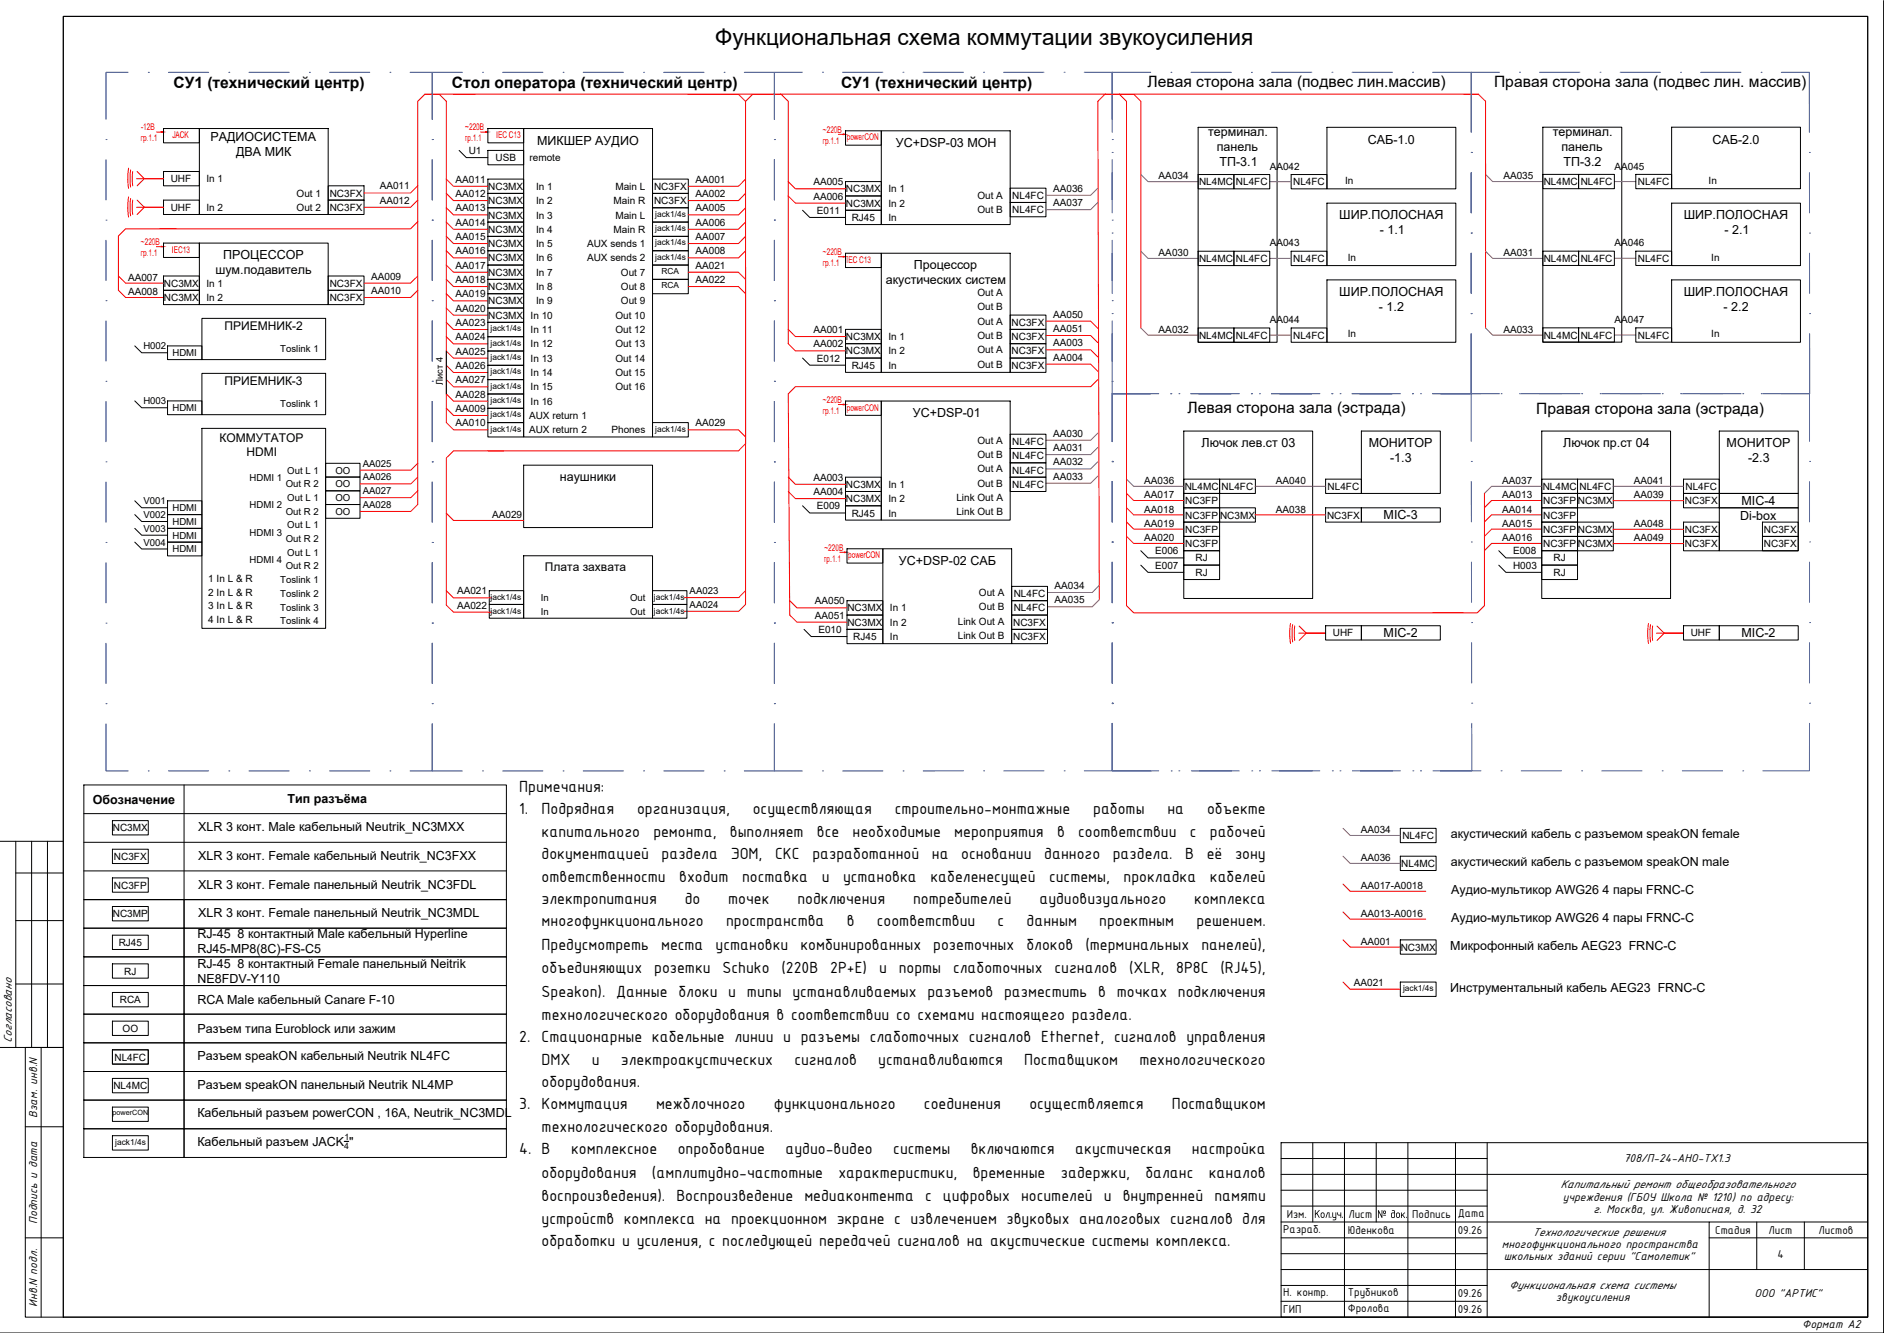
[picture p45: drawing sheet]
<svg xmlns="http://www.w3.org/2000/svg" width="594mm" height="420mm" viewBox="0 0 594 420" stroke-linecap="round" stroke-linejoin="round" font-family="sans-serif">
<defs><g id="words">
<text font-size="7.1" x="225.5" y="14.2">Функциональная схема коммутации звукоусиления</text>
<g font-size="5.5">
<text x="163.7" y="249.6">Примечания:</text>
<text x="163.7" y="256.7">1.</text>
<text x="170.8" y="256.7">Подрядная</text>
<text x="200.9" y="256.7">организация,</text>
<text x="237.4" y="256.7">осуществляющая</text>
<text x="282.2" y="256.7">строительно-монтажные</text>
<text x="344.7" y="256.7">работы</text>
<text x="368.1" y="256.7">на</text>
<text x="380.6" y="256.7">объекте</text>
<text x="170.8" y="263.7">капитального</text>
<text x="206" y="263.7">ремонта,</text>
<text x="230.1" y="263.7">выполняет</text>
<text x="257.6" y="263.7">все</text>
<text x="268.9" y="263.7">необходимые</text>
<text x="300.9" y="263.7">мероприятия</text>
<text x="333.3" y="263.7">в</text>
<text x="340" y="263.7">соответствии</text>
<text x="375.2" y="263.7">с</text>
<text x="381.5" y="263.7">рабочей</text>
<text x="170.8" y="270.8">документацией</text>
<text x="208.6" y="270.8">раздела</text>
<text x="230.4" y="270.8">ЭОМ,</text>
<text x="244.4" y="270.8">СКС</text>
<text x="256.2" y="270.8">разработанной</text>
<text x="293.8" y="270.8">на</text>
<text x="303.1" y="270.8">основании</text>
<text x="329.3" y="270.8">данного</text>
<text x="350.9" y="270.8">раздела.</text>
<text x="373.7" y="270.8">В</text>
<text x="380.5" y="270.8">её</text>
<text x="389.4" y="270.8">зону</text>
<text x="170.8" y="277.9">ответственности</text>
<text x="214.2" y="277.9">входит</text>
<text x="234" y="277.9">поставка</text>
<text x="259.1" y="277.9">и</text>
<text x="265.8" y="277.9">установка</text>
<text x="293.4" y="277.9">кабеленесущей</text>
<text x="330.8" y="277.9">системы,</text>
<text x="354.3" y="277.9">прокладка</text>
<text x="381.5" y="277.9">кабелей</text>
<text x="170.8" y="284.9">электропитания</text>
<text x="215.9" y="284.9">до</text>
<text x="229.6" y="284.9">точек</text>
<text x="251.5" y="284.9">подключения</text>
<text x="287.9" y="284.9">потребителей</text>
<text x="327.7" y="284.9">аудиовизуального</text>
<text x="376.6" y="284.9">комплекса</text>
<text x="170.8" y="292">многофункционального</text>
<text x="229" y="292">пространства</text>
<text x="267" y="292">в</text>
<text x="276.5" y="292">соответствии</text>
<text x="314.6" y="292">с</text>
<text x="323.7" y="292">данным</text>
<text x="346.6" y="292">проектным</text>
<text x="377.3" y="292">решением.</text>
<text x="170.8" y="299.4">Предусмотреть места установки комбинированных розеточных блоков (терминальных панелей),</text>
<text x="170.8" y="306.8">объединяющих розетки Schuko (220В 2P+E) и порты слаботочных сигналов (XLR, 8P8C (RJ45),</text>
<text x="170.8" y="314.3">Speakon). Данные блоки и типы устанавливаемых разъемов разместить в точках подключения</text>
<text x="170.8" y="321.4">технологического оборудования в соответствии со схемами настоящего раздела.</text>
<text x="163.7" y="328.5">2. Стационарные кабельные линии и разъемы слаботочных сигналов Ethernet, сигналов управления</text>
<text x="170.8" y="335.6">DMX</text>
<text x="186.6" y="335.6">и</text>
<text x="195.8" y="335.6">электроакустических</text>
<text x="250.5" y="335.6">сигналов</text>
<text x="276.9" y="335.6">устанавливаются</text>
<text x="323" y="335.6">Поставщиком</text>
<text x="359.3" y="335.6">технологического</text>
<text x="170.8" y="342.6">оборудования.</text>
<text x="163.7" y="349.7">3. Коммутация</text>
<text x="206.9" y="349.7">межблочного</text>
<text x="244" y="349.7">функционального</text>
<text x="291.4" y="349.7">соединения</text>
<text x="324.6" y="349.7">осуществляется</text>
<text x="369.5" y="349.7">Поставщиком</text>
<text x="170.8" y="356.7">технологического оборудования.</text>
<text x="163.7" y="363.8">4. В</text>
<text x="180.1" y="363.8">комплексное</text>
<text x="213.7" y="363.8">опробование</text>
<text x="247.7" y="363.8">аудио-видео</text>
<text x="281.7" y="363.8">системы</text>
<text x="306.1" y="363.8">включаются</text>
<text x="339.1" y="363.8">акустическая</text>
<text x="375.9" y="363.8">настройка</text>
<text x="170.8" y="371.2">оборудования</text>
<text x="205.6" y="371.2">(амплитудно-частотные</text>
<text x="264.4" y="371.2">характеристики,</text>
<text x="306.7" y="371.2">временные</text>
<text x="334.5" y="371.2">задержки,</text>
<text x="361.2" y="371.2">баланс</text>
<text x="381.2" y="371.2">каналов</text>
<text x="170.8" y="378.7">воспроизведения). Воспроизведение медиаконтента с цифровых носителей и внутренней памяти</text>
<text x="170.8" y="385.8">устройств комплекса на проекционном экране с извлечением звуковых аналоговых сигналов для</text>
<text x="170.8" y="392.8">обработки и усиления, с последующей передачей сигналов на акустические системы комплекса.</text>
</g>
<g font-size="4.9">
<text x="54.7" y="27.7">СУ1 (технический центр)</text>
<text x="142.5" y="27.7">Стол оператора (технический центр)</text>
<text x="265.2" y="27.7">СУ1 (технический центр)</text>
<text x="361.8" y="27.3">Левая сторона зала (подвес лин.массив)</text>
<text x="471.1" y="27.3">Правая сторона зала (подвес лин. массив)</text>
<text x="374.5" y="130.1">Левая сторона зала (эстрада)</text>
<text x="484.4" y="130.5">Правая сторона зала (эстрада)</text>
</g>
<g font-size="3.9">
<text x="66.4" y="44.5">РАДИОСИСТЕМА</text>
<text x="169.3" y="45.6">МИКШЕР АУДИО</text>
<text x="282.5" y="46.4">УС+DSP-03 МОН</text>
<text x="381" y="43">терминал.</text>
<text x="383.7" y="47.7">панель</text>
<text x="431.3" y="45.3">САБ-1.0</text>
<text x="489.6" y="42.9">терминал.</text>
<text x="492.3" y="47.6">панель</text>
<text x="540" y="45.2">САБ-2.0</text>
<text x="74.5" y="49.2">ДВА МИК</text>
<text x="384.6" y="52.4">ТП-3.1</text>
<text x="493" y="52.3">ТП-3.2</text>
<text x="422.3" y="69.2">ШИР.ПОЛОСНАЯ</text>
<text x="531" y="69.2">ШИР.ПОЛОСНАЯ</text>
<text x="435.1" y="73.9">- 1.1</text>
<text x="543.8" y="73.9">- 2.1</text>
<text x="70.4" y="81.8">ПРОЦЕССОР</text>
<text x="67.9" y="86.5">шум.подавитель</text>
<text x="279.3" y="89.6">акустических систем</text>
<text x="288.1" y="84.9">Процессор</text>
<text x="422.3" y="93.3">ШИР.ПОЛОСНАЯ</text>
<text x="531" y="93.3">ШИР.ПОЛОСНАЯ</text>
<text x="434.8" y="98.1">- 1.2</text>
<text x="543.5" y="98.1">- 2.2</text>
<text x="287.8" y="131.5">УС+DSP-01</text>
<text x="378.9" y="141">Лючок лев.ст 03</text>
<text x="431.6" y="140.8">МОНИТОР</text>
<text x="492.9" y="141">Лючок пр.ст 04</text>
<text x="544.4" y="140.8">МОНИТОР</text>
<text x="438.3" y="145.5">-1.3</text>
<text x="551.2" y="145.5">-2.3</text>
<text x="176.5" y="151.7">наушники</text>
<text x="549.2" y="159.1">MIC-4</text>
<text x="436.3" y="163.6">MIC-3</text>
<text x="548.7" y="164">Di-box</text>
<text x="283.4" y="178.1">УС+DSP-02 САБ</text>
<text x="436.3" y="200.8">MIC-2</text>
<text x="549.2" y="200.8">MIC-2</text>
<text x="29.3" y="253.4">Обозначение</text>
<text x="90.7" y="253">Тип разъёма</text>
<text x="62.5" y="262">XLR 3 конт. Male кабельный Neutrik_NC3MXX</text>
<text x="457.5" y="264.3">акустический кабель с разъемом speakON female</text>
<text x="62.5" y="271.1">XLR 3 конт. Female кабельный Neutrik_NC3FXX</text>
<text x="457.5" y="273.1">акустический кабель с разъемом speakON male</text>
<text x="62.5" y="280.1">XLR 3 конт. Female панельный Neutrik_NC3FDL</text>
<text x="457.6" y="281.9">Аудио-мультикор AWG26 4 пары FRNC-C</text>
<text x="62.5" y="289.1">XLR 3 конт. Female панельный Neutrik_NC3MDL</text>
<text x="457.6" y="290.6">Аудио-мультикор AWG26 4 пары FRNC-C</text>
<text x="62.2" y="295.7">RJ-45 8 контактный Male кабельный Hyperline</text>
<text x="457.3" y="299.5">Микрофонный кабель AEG23 FRNC-C</text>
<text x="62.2" y="300.5">RJ45-MP8(8C)-FS-C5</text>
<text x="62.2" y="305.2">RJ-45 8 контактный Female панельный Neitrik</text>
<text x="62.3" y="309.9">NE8FDV-Y110</text>
<text x="62.2" y="316.6">RCA Male кабельный Canare F-10</text>
<text x="457.3" y="312.7">Инструментальный кабель AEG23 FRNC-C</text>
<text x="3.7" y="328.6" transform="rotate(-90 3.7 328.6)">Согласовано</text>
<text x="62.3" y="325.6">Разъем типа Euroblock или зажим</text>
<text x="62.3" y="334.3">Разъем speakON кабельный Neutrik NL4FC</text>
<text x="62.3" y="343.3">Разъем speakON панельный Neutrik NL4MP</text>
<text x="11.7" y="352.4" transform="rotate(-90 11.7 352.4)">Взам. инв.N</text>
<text x="62.2" y="352.2">Кабельный разъем powerCON , 16A, Neutrik_NC3MDL</text>
<text x="62.2" y="361.2">Кабельный разъем JACK &quot;</text>
<text x="512.1" y="366.4">708/П-24-АНО-ТХ1.3</text>
<text x="492" y="374.6">Капитальный ремонт общеобразовательного</text>
<text x="405.8" y="383.9">Изм.</text>
<text x="414.4" y="383.9">Кол.уч.</text>
<text x="425.2" y="383.9">Лист</text>
<text x="434.3" y="383.9">№ док.</text>
<text x="445.3" y="383.9">Подпись</text>
<text x="459.7" y="383.7">Дата</text>
<text x="492.8" y="378.6">учреждения (ГБОУ Школа № 1210) по адресу:</text>
<text x="502.5" y="382.3">г. Москва, ул. Живописная, д. 32</text>
<text x="11.7" y="385.7" transform="rotate(-90 11.7 385.7)">Подпись и дата</text>
<text x="404.7" y="388.5">Разраб.</text>
<text x="425" y="388.9">Юденкова</text>
<text x="459.7" y="388.9">09.26</text>
<text x="483.1" y="389.6">Технологические решения</text>
<text x="540.8" y="388.9">Стадия</text>
<text x="557.7" y="388.9">Лист</text>
<text x="573.4" y="388.9">Листов</text>
<text x="473.6" y="393.3">многофункционального пространства</text>
<text x="474.2" y="397.1">школьных зданий серии &quot;Самолетик&quot;</text>
<text x="560.5" y="396.4">4</text>
<text x="475.8" y="406.2">Функциональная схема системы</text>
<text x="11.7" y="411.9" transform="rotate(-90 11.7 411.9)">Инв.N подл.</text>
<text x="404.7" y="413.9">ГИП</text>
<text x="404.7" y="408.5">Н. контр.</text>
<text x="425" y="408.5">Трубников</text>
<text x="425" y="413.5">Фролова</text>
<text x="459.7" y="408.9">09.26</text>
<text x="459.7" y="413.9">09.26</text>
<text x="490.6" y="410">звукоусиления</text>
<text x="553.3" y="408.8">ООО &quot;АРТИС&quot;</text>
<text x="568.3" y="418.5">Формат А2</text>
</g>
<g font-size="3.8">
<text x="70.8" y="104">ПРИЕМНИК-2</text>
<text x="70.8" y="121.3">ПРИЕМНИК-3</text>
<text x="69.2" y="139.3">КОММУТАТОР</text>
<text x="77.7" y="143.8">HDMI</text>
<text x="171.9" y="180">Плата захвата</text>
</g>
<g font-size="3.2">
<text x="147.8" y="48.6">U1</text>
<text x="156.2" y="50.8">USB</text>
<text x="167" y="50.8">remote</text>
<text x="400.4" y="53.4">AA042</text>
<text x="509.1" y="53.4">AA045</text>
<text x="53.8" y="57.4">UHF</text>
<text x="65.1" y="57.4">In 1</text>
<text x="119.7" y="59.7">AA011</text>
<text x="143.7" y="57.6">AA011</text>
<text x="154" y="59.8">NC3MX</text>
<text x="169.1" y="59.8">In 1</text>
<text x="194" y="59.8">Main L</text>
<text x="206.2" y="59.8">NC3FX</text>
<text x="219.3" y="57.6">AA001</text>
<text x="256.5" y="58.4">AA005</text>
<text x="365.4" y="56.6">AA034</text>
<text x="378.1" y="58.4">NL4MC</text>
<text x="389.7" y="58.4">NL4FC</text>
<text x="407.8" y="58.4">NL4FC</text>
<text x="424.1" y="58">In</text>
<text x="474" y="56.5">AA035</text>
<text x="486.8" y="58.4">NL4MC</text>
<text x="498.4" y="58.4">NL4FC</text>
<text x="516.5" y="58.4">NL4FC</text>
<text x="538.8" y="57.9">In</text>
<text x="93.5" y="62">Out 1</text>
<text x="104" y="62">NC3FX</text>
<text x="119.7" y="64.2">AA012</text>
<text x="143.7" y="62.1">AA012</text>
<text x="154" y="64.3">NC3MX</text>
<text x="169.1" y="64.3">In 2</text>
<text x="193.5" y="64.3">Main R</text>
<text x="206.2" y="64.3">NC3FX</text>
<text x="219.3" y="62.1">AA002</text>
<text x="256.5" y="62.9">AA006</text>
<text x="266.7" y="60.6">NC3MX</text>
<text x="266.7" y="65.2">NC3MX</text>
<text x="280.2" y="60.6">In 1</text>
<text x="280.2" y="65.2">In 2</text>
<text x="308.2" y="62.7">Out A</text>
<text x="319.2" y="62.7">NL4FC</text>
<text x="332.1" y="64.9">AA037</text>
<text x="332.1" y="60.4">AA036</text>
<text x="53.8" y="66.5">UHF</text>
<text x="65.1" y="66.5">In 2</text>
<text x="93.5" y="66.5">Out 2</text>
<text x="104" y="66.5">NC3FX</text>
<text x="143.7" y="66.6">AA013</text>
<text x="143.7" y="71.1">AA014</text>
<text x="154" y="68.9">NC3MX</text>
<text x="169.1" y="68.9">In 3</text>
<text x="194" y="68.9">Main L</text>
<text x="219.3" y="66.6">AA005</text>
<text x="219.3" y="71.1">AA006</text>
<text x="257.6" y="67.4">E011</text>
<text x="268.6" y="69.7">RJ45</text>
<text x="280.2" y="69.7">In</text>
<text x="308.2" y="67.2">Out B</text>
<text x="319.2" y="67.2">NL4FC</text>
<text x="143.7" y="75.6">AA015</text>
<text x="154" y="73.4">NC3MX</text>
<text x="154" y="77.9">NC3MX</text>
<text x="169.1" y="73.4">In 4</text>
<text x="169.1" y="77.9">In 5</text>
<text x="185.1" y="77.9">AUX sends 1</text>
<text x="193.5" y="73.4">Main R</text>
<text x="219.3" y="75.6">AA007</text>
<text x="400.4" y="77.6">AA043</text>
<text x="509.1" y="77.6">AA046</text>
<text x="143.7" y="80.2">AA016</text>
<text x="154" y="82.4">NC3MX</text>
<text x="169.1" y="82.4">In 6</text>
<text x="185.1" y="82.4">AUX sends 2</text>
<text x="219.3" y="80.2">AA008</text>
<text x="365.4" y="80.8">AA030</text>
<text x="378.1" y="82.6">NL4MC</text>
<text x="389.7" y="82.6">NL4FC</text>
<text x="407.8" y="82.6">NL4FC</text>
<text x="425" y="82.1">In</text>
<text x="474" y="80.8">AA031</text>
<text x="486.8" y="82.6">NL4MC</text>
<text x="498.4" y="82.6">NL4FC</text>
<text x="516.5" y="82.6">NL4FC</text>
<text x="539.6" y="82.1">In</text>
<text x="40.4" y="88.5">AA007</text>
<text x="117" y="88.1">AA009</text>
<text x="143.7" y="84.7">AA017</text>
<text x="143.7" y="89.2">AA018</text>
<text x="154" y="86.9">NC3MX</text>
<text x="169.1" y="86.9">In 7</text>
<text x="195.8" y="86.9">Out 7</text>
<text x="219.3" y="84.7">AA021</text>
<text x="219.3" y="89.2">AA022</text>
<text x="40.4" y="93">AA008</text>
<text x="51.7" y="90.4">NC3MX</text>
<text x="51.7" y="94.9">NC3MX</text>
<text x="65.1" y="90.4">In 1</text>
<text x="65.1" y="94.9">In 2</text>
<text x="104" y="90.4">NC3FX</text>
<text x="104" y="94.9">NC3FX</text>
<text x="117" y="92.6">AA010</text>
<text x="143.7" y="93.7">AA019</text>
<text x="154" y="91.4">NC3MX</text>
<text x="154" y="96">NC3MX</text>
<text x="169.1" y="96">In 9</text>
<text x="169.1" y="91.4">In 8</text>
<text x="195.8" y="96">Out 9</text>
<text x="195.8" y="91.4">Out 8</text>
<text x="308.2" y="93.3">Out A</text>
<text x="143.7" y="98.2">AA020</text>
<text x="154" y="100.5">NC3MX</text>
<text x="167.3" y="100.5">In 10</text>
<text x="194" y="100.5">Out 10</text>
<text x="308.2" y="97.9">Out B</text>
<text x="332.1" y="100.1">AA050</text>
<text x="400.4" y="101.8">AA044</text>
<text x="509.1" y="101.8">AA047</text>
<text x="143.7" y="102.7">AA023</text>
<text x="143.7" y="107.3">AA024</text>
<text x="167.3" y="105">In 11</text>
<text x="194" y="105">Out 12</text>
<text x="256.5" y="104.9">AA001</text>
<text x="266.7" y="107.2">NC3MX</text>
<text x="280.2" y="107.2">In 1</text>
<text x="308.2" y="102.4">Out A</text>
<text x="308.2" y="106.9">Out B</text>
<text x="319" y="102.7">NC3FX</text>
<text x="319" y="107.2">NC3FX</text>
<text x="332.1" y="104.6">AA051</text>
<text x="365.4" y="104.9">AA032</text>
<text x="378.1" y="106.8">NL4MC</text>
<text x="389.7" y="106.8">NL4FC</text>
<text x="407.8" y="106.8">NL4FC</text>
<text x="425" y="106.3">In</text>
<text x="474" y="104.9">AA033</text>
<text x="486.8" y="106.7">NL4MC</text>
<text x="498.4" y="106.7">NL4FC</text>
<text x="516.5" y="106.7">NL4FC</text>
<text x="539.6" y="106.3">In</text>
<text x="143.7" y="111.8">AA025</text>
<text x="167.3" y="109.5">In 12</text>
<text x="194" y="109.5">Out 13</text>
<text x="256.5" y="109.5">AA002</text>
<text x="257.6" y="114">E012</text>
<text x="266.7" y="111.7">NC3MX</text>
<text x="280.2" y="111.7">In 2</text>
<text x="308.2" y="111.4">Out A</text>
<text x="319" y="111.7">NC3FX</text>
<text x="332.1" y="113.6">AA004</text>
<text x="332.1" y="109.1">AA003</text>
<text x="143.7" y="116.3">AA026</text>
<text x="167.3" y="114">In 13</text>
<text x="167.3" y="118.5">In 14</text>
<text x="194" y="114">Out 14</text>
<text x="194" y="118.5">Out 15</text>
<text x="268.6" y="116.2">RJ45</text>
<text x="280.2" y="116.2">In</text>
<text x="308.2" y="115.9">Out B</text>
<text x="319" y="116.2">NC3FX</text>
<text x="143.7" y="120.8">AA027</text>
<text x="143.7" y="125.3">AA028</text>
<text x="167.3" y="123">In 15</text>
<text x="194" y="123">Out 16</text>
<text x="143.7" y="129.8">AA009</text>
<text x="167.3" y="127.6">In 16</text>
<text x="143.7" y="134.3">AA010</text>
<text x="166.8" y="132.1">AUX return 1</text>
<text x="166.8" y="136.5">AUX return 2</text>
<text x="192.8" y="136.6">Phones</text>
<text x="219.3" y="134.3">AA029</text>
<text x="332.1" y="137.6">AA030</text>
<text x="308.2" y="139.9">Out A</text>
<text x="319.2" y="140.3">NL4FC</text>
<text x="332.1" y="142.2">AA031</text>
<text x="308.2" y="144.4">Out B</text>
<text x="308.2" y="148.9">Out A</text>
<text x="319.2" y="149.3">NL4FC</text>
<text x="319.2" y="144.8">NL4FC</text>
<text x="332.1" y="146.7">AA032</text>
<text x="256.5" y="151.5">AA003</text>
<text x="266.7" y="153.8">NC3MX</text>
<text x="280.2" y="153.8">In 1</text>
<text x="308.2" y="153.5">Out B</text>
<text x="319.2" y="153.8">NL4FC</text>
<text x="332.1" y="151.2">AA033</text>
<text x="360.8" y="152.6">AA036</text>
<text x="373.6" y="154.4">NL4MC</text>
<text x="385.2" y="154.4">NL4FC</text>
<text x="402.3" y="152.6">AA040</text>
<text x="418.6" y="154.4">NL4FC</text>
<text x="473.7" y="152.6">AA037</text>
<text x="486.5" y="154.4">NL4MC</text>
<text x="498.1" y="154.4">NL4FC</text>
<text x="515.2" y="152.6">AA041</text>
<text x="531.5" y="154.4">NL4FC</text>
<text x="256.5" y="156">AA004</text>
<text x="257.6" y="160.5">E009</text>
<text x="266.7" y="158.3">NC3MX</text>
<text x="280.2" y="158.3">In 2</text>
<text x="301.6" y="158">Link Out A</text>
<text x="360.8" y="157.1">AA017</text>
<text x="360.8" y="161.6">AA018</text>
<text x="373.8" y="158.9">NC3FP</text>
<text x="402.3" y="161.6">AA038</text>
<text x="473.7" y="157.1">AA013</text>
<text x="473.7" y="161.6">AA014</text>
<text x="486.6" y="158.9">NC3FP</text>
<text x="497.6" y="158.9">NC3MX</text>
<text x="515.2" y="157.1">AA039</text>
<text x="531.3" y="158.9">NC3FX</text>
<text x="155.2" y="163.3">AA029</text>
<text x="268.6" y="162.8">RJ45</text>
<text x="280.2" y="162.8">In</text>
<text x="301.6" y="162.5">Link Out B</text>
<text x="360.8" y="166.1">AA019</text>
<text x="373.8" y="168">NC3FP</text>
<text x="373.8" y="163.4">NC3FP</text>
<text x="384.7" y="163.4">NC3MX</text>
<text x="418.5" y="163.4">NC3FX</text>
<text x="473.7" y="166.1">AA015</text>
<text x="486.6" y="168">NC3FP</text>
<text x="486.6" y="163.4">NC3FP</text>
<text x="497.6" y="168">NC3MX</text>
<text x="515.2" y="166.1">AA048</text>
<text x="531.3" y="168">NC3FX</text>
<text x="556.2" y="168">NC3FX</text>
<text x="360.8" y="170.6">AA020</text>
<text x="373.8" y="172.5">NC3FP</text>
<text x="473.7" y="170.6">AA016</text>
<text x="486.6" y="172.5">NC3FP</text>
<text x="497.6" y="172.5">NC3MX</text>
<text x="515.2" y="170.6">AA049</text>
<text x="531.3" y="172.5">NC3FX</text>
<text x="556.2" y="172.5">NC3FX</text>
<text x="364.3" y="174.7">E006</text>
<text x="364.3" y="179.3">E007</text>
<text x="377" y="177">RJ</text>
<text x="477.1" y="174.7">E008</text>
<text x="477.1" y="179.3">H003</text>
<text x="489.9" y="177">RJ</text>
<text x="65.7" y="183.4">1 In L &amp; R</text>
<text x="332.5" y="185.6">AA034</text>
<text x="377" y="181.5">RJ</text>
<text x="489.9" y="181.5">RJ</text>
<text x="65.7" y="187.7">2 In L &amp; R</text>
<text x="144.1" y="187.3">AA021</text>
<text x="144.1" y="191.8">AA022</text>
<text x="256.9" y="190.5">AA050</text>
<text x="308.7" y="187.9">Out A</text>
<text x="319.7" y="188.2">NL4FC</text>
<text x="332.5" y="190.1">AA035</text>
<text x="65.7" y="192">3 In L &amp; R</text>
<text x="65.7" y="196.4">4 In L &amp; R</text>
<text x="256.9" y="195">AA051</text>
<text x="267.2" y="192.7">NC3MX</text>
<text x="267.2" y="197.3">NC3MX</text>
<text x="280.6" y="192.7">In 1</text>
<text x="280.6" y="197.3">In 2</text>
<text x="302" y="196.9">Link Out A</text>
<text x="308.7" y="192.4">Out B</text>
<text x="319.5" y="197.3">NC3FX</text>
<text x="319.7" y="192.7">NL4FC</text>
<text x="258.1" y="199.5">E010</text>
<text x="269" y="201.8">RJ45</text>
<text x="280.6" y="201.8">In</text>
<text x="302" y="201.4">Link Out B</text>
<text x="319.5" y="201.8">NC3FX</text>
<text x="420.3" y="200.6">UHF</text>
<text x="533.1" y="200.6">UHF</text>
<text x="35.6" y="262">NC3MX</text>
<text x="429.1" y="262.6">AA034</text>
<text x="442.2" y="264.5">NL4FC</text>
<text x="35.9" y="271.1">NC3FX</text>
<text x="429.1" y="271.4">AA036</text>
<text x="441.9" y="273.3">NL4MC</text>
<text x="35.9" y="280.1">NC3FP</text>
<text x="429.1" y="280.2">AA017-A0018</text>
<text x="35.6" y="289.1">NC3MP</text>
<text x="429.1" y="289">AA013-A0016</text>
<text x="37.4" y="298.2">RJ45</text>
<text x="429.1" y="297.8">AA001</text>
<text x="441.7" y="299.6">NC3MX</text>
<text x="39.2" y="307.2">RJ</text>
<text x="426.9" y="310.7">AA021</text>
<text x="37.8" y="316.2">RCA</text>
<text x="38.7" y="325.2">OO</text>
<text x="36.1" y="334.3">NL4FC</text>
<text x="35.8" y="343.3">NL4MC</text>
</g>
<g font-size="3">
<text x="45.2" y="110.1">H002</text>
<text x="54.4" y="112.3">HDMI</text>
<text x="88.4" y="110.9">Toslink 1</text>
<text x="45.2" y="127.4">H003</text>
<text x="54.4" y="129.6">HDMI</text>
<text x="88.4" y="128.3">Toslink 1</text>
<text x="90.6" y="149.3">Out L 1</text>
<text x="105.7" y="149.3">ОО</text>
<text x="114.4" y="147.1">АA025</text>
<text x="78.7" y="151.6">HDMI 1</text>
<text x="90.1" y="153.6">Out R 2</text>
<text x="105.7" y="153.6">ОО</text>
<text x="114.4" y="151.4">АA026</text>
<text x="114.4" y="155.8">AА027</text>
<text x="45.2" y="159">V001</text>
<text x="54.4" y="161.1">HDMI</text>
<text x="78.7" y="160.3">HDMI 2</text>
<text x="90.6" y="157.9">Out L 1</text>
<text x="105.7" y="157.9">ОО</text>
<text x="114.4" y="160.1">АA028</text>
<text x="45.2" y="163.3">V002</text>
<text x="45.2" y="167.6">V003</text>
<text x="54.4" y="165.5">HDMI</text>
<text x="90.1" y="162.3">Out R 2</text>
<text x="90.6" y="166.5">Out L 1</text>
<text x="105.7" y="162.3">ОО</text>
<text x="45.2" y="172">V004</text>
<text x="54.4" y="169.8">HDMI</text>
<text x="78.7" y="168.9">HDMI 3</text>
<text x="90.1" y="170.8">Out R 2</text>
<text x="54.4" y="174.1">HDMI</text>
<text x="78.7" y="177.6">HDMI 4</text>
<text x="90.1" y="179.5">Out R 2</text>
<text x="90.6" y="175.1">Out L 1</text>
<text x="88.4" y="183.8">Toslink 1</text>
<text x="88.4" y="188.1">Toslink 2</text>
<text x="170.6" y="189.4">In</text>
<text x="198.7" y="189.4">Out</text>
<text x="217.5" y="187.3">АA023</text>
<text x="217.5" y="191.6">AА024</text>
<text x="88.4" y="192.5">Toslink 3</text>
<text x="88.4" y="196.8">Toslink 4</text>
<text x="170.6" y="193.8">In</text>
<text x="198.7" y="193.8">Out</text>
</g>
<g font-size="2.9" fill="#f00">
<text x="44.5" y="41.1">-12В</text>
<text x="146.7" y="41.1">~220В</text>
<text x="259.5" y="41.8">~220В</text>
<text x="44.4" y="44.6">гр.1.1</text>
<text x="54.4" y="43.5">JACK</text>
<text x="146.7" y="44.6">гр.1.1</text>
<text x="156.5" y="43.5">IEC C13</text>
<text x="259.5" y="45.3">гр.1.1</text>
<text x="267" y="44.3">powerCON</text>
<text x="44.4" y="77.2">~220В</text>
<text x="44.4" y="80.7">гр.1.1</text>
<text x="54.2" y="79.7">IEC13</text>
<text x="259.5" y="83.9">гр.1.1</text>
<text x="259.5" y="80.4">~220В</text>
<text x="267" y="82.8">IEC C13</text>
<text x="259.5" y="130.5">гр.1.1</text>
<text x="259.5" y="127">~220В</text>
<text x="267" y="129.4">powerCON</text>
<text x="260" y="173.5">~220В</text>
<text x="259.9" y="177">гр.1.1</text>
<text x="267.5" y="176">powerCON</text>
</g>
<text font-size="2.9" x="139.6" y="121.3" transform="rotate(-90 139.6 121.3)">Лист 4</text>
<g font-size="2.8">
<text x="108.6" y="359.5">1</text>
<text x="108.5" y="362.1">4</text>
</g>
<g font-size="2.6">
<text x="206.6" y="68.3">jack1/4s</text>
<text x="206.6" y="72.9">jack1/4s</text>
<text x="206.6" y="77.4">jack1/4s</text>
<text x="206.6" y="81.9">jack1/4s</text>
<text x="208.6" y="86.4">RCA</text>
<text x="208.6" y="90.9">RCA</text>
<text x="154.7" y="104.5">jack1/4s</text>
<text x="154.7" y="109">jack1/4s</text>
<text x="154.7" y="113.5">jack1/4s</text>
<text x="154.7" y="118">jack1/4s</text>
<text x="154.7" y="122.5">jack1/4s</text>
<text x="154.7" y="131.6">jack1/4s</text>
<text x="154.7" y="127">jack1/4s</text>
<text x="154.7" y="136.1">jack1/4s</text>
<text x="206.6" y="136.1">jack1/4s</text>
<text x="154.7" y="189">jack1/4s</text>
<text x="206.2" y="189">jack1/4s</text>
<text x="154.7" y="193.4">jack1/4s</text>
<text x="206.2" y="193.4">jack1/4s</text>
<text x="442.4" y="312.4">jack1/4s</text>
<text x="36.3" y="360.8">jack1/4s</text>
</g>
<text font-size="2.3" x="35.5" y="351.4">powerCON</text>
</g></defs>
<g fill="none" stroke="#003fff" stroke-width=".32">
<path d="M40.4 22.8h-7v14.8M46.8 22.8h.1M53.1 22.8h12.7M72.2 22.8h.1M78.5 22.8h12.7M97.6 22.8h.1M103.9 22.8h12.7M123 22.8h.1M129.3 22.8h7v14.8v-14.8h9.5M152.1 22.8h.1M158.5 22.8h12.7M177.5 22.8h.1"/>
<path d="M183.9 22.8h12.7M202.9 22.8h.1M209.3 22.8h12.7M228.3 22.8h.1M253 22.8h-8.8v14.8v-14.8h-9.5M259.3 22.8h.1M265.7 22.8h12.7M284.7 22.8h.1M291.1 22.8h12.7M310.1 22.8h.1M316.5 22.8h12.7M335.5 22.8h.1"/>
<path d="M341.9 22.8h8.8v14.8M362.9 22.8h-12.2v18.9M369.2 22.8h.1M375.6 22.8h12.7M394.6 22.8h.1M401 22.8h12.7M420 22.8h.1M426.4 22.8h12.7M445.4 22.8h.1M451.8 22.8h12.1v18.9v-18.9h8.9M479.1 22.8h.1M485.5 22.8h12.7"/>
<path d="M504.5 22.8h.1M510.9 22.8h12.7M529.9 22.8h.1M536.3 22.8h12.7M555.3 22.8h.1M561.7 22.8h8.8v18.9M33.4 44h.1M33.4 50.3v12.7M136.3 44h.1M136.3 50.3v12.7M244.2 44h.1M244.2 50.3v12.7"/>
<path d="M350.7 48h.1M350.7 44h.1M350.7 50.3v16.8M463.9 54.4v12.7M463.9 48h.1M570.5 48h.1M570.6 54.4v12.7M33.4 69.4h.1M33.4 75.7v12.7M136.3 69.4h.1M136.3 75.7v12.7M244.2 69.4h.1"/>
<path d="M244.2 75.7v12.7M350.7 73.4h.1M350.7 69.4h.1M350.7 75.7v16.8M463.9 73.4h.1M463.9 79.8v12.7M570.6 73.4h.1M570.6 79.8v12.7M33.4 94.8h.1M136.3 94.8h.1M244.2 94.8h.1M350.7 98.8h.1"/>
<path d="M350.7 94.8h.1M463.9 98.8h.1M570.6 98.8h.1M33.4 101.1v12.7M136.3 101.1v12.7M244.2 101.1v12.7M350.7 105.2v18.9h12.1h-12.1v15v-15h14.7M350.7 101.1v12.7M570.6 105.2l.1 18.9h-9M33.4 120.2h.1M33.4 126.5v12.7M136.3 120.2h.1"/>
<path d="M136.3 126.5v12.7M244.2 120.2h.1M244.2 126.5v12.7M350.7 120.2h.1M350.7 126.5v12.7M369.2 124.1h.1M371.8 124.1h.1M375.5 124.1h15.3M394.6 124.1h.1M397.2 124.1h.1M400.9 124.1h15.3M420 124.1h.1"/>
<path d="M422.6 124.1h.1M426.3 124.1h15.3M445.4 124.1h.1M448 124.1h.1M463.9 124.1v15M467 124.1h-15.3h12.2v-18.9v18.9h8.9M473.4 124.1h.1M479.2 124.1h.1M479.7 124.1h18.5M498.8 124.1h.1M504.6 124.1h.1M505.1 124.1h18.5"/>
<path d="M524.2 124.1h.1M530 124.1h.1M530.5 124.1h18.5M549.6 124.1h.1M555.4 124.1h.1M555.9 124.1h14.7v15M33.4 145.6h.1M33.4 151.9v12.7M136.3 145.6h.1M136.3 151.9v12.7M244.2 145.6h.1M244.2 151.9v12.7"/>
<path d="M350.7 145.4h.1M350.7 151.8v12.8M350.7 145.6h.1M463.9 145.4h.1M463.9 151.8l.1 12.7M570.6 145.4h.1M570.6 151.8v12.7M33.4 171h.1M33.4 177.3v12.7M136.3 171h.1M136.3 177.3v12.7M244.2 171h.1"/>
<path d="M244.2 177.3v12.7M350.7 170.8h.1M350.7 171h.1M464 170.8h.1M464 177.2v12.7M570.6 170.8h.1M570.6 177.2v12.7M33.4 196.4h.1M136.3 196.4h.1M244.2 196.4h.1M350.7 196.2h.1M350.7 196.4h.1"/>
<path d="M350.7 196.3h.1M350.7 189.9v-12.7v12.8M464 196.2h.1M570.6 196.2h.1M33.4 202.8v12.7M136.3 202.7v12.7M244.2 202.7v12.7M350.7 202.6v12.8M464 202.6l.1 12.7M570.6 202.6v12.7M33.4 221.8h.1M33.4 228.2v14.8h7"/>
<path d="M136.3 221.8h.1M244.2 221.8h.1M350.7 221.6h.1M350.7 221.8h.1M350.7 228.1v14.9h-8.8M464.1 221.6h.1M464.1 228v15h-12.2M570.6 221.6h.1M570.6 228v15h-14.7M46.8 243h.1M53.1 243h12.7M72.2 243h.1"/>
<path d="M78.5 243h12.7M97.6 243h.1M103.9 243h12.7M123 243h.1M129.3 243h7v-14.9v14.9h9.5M152.1 243h.1M158.5 243h12.7M177.5 243h.1M183.9 243h12.7M202.9 243h.1M209.3 243h12.7M228.3 243h.1"/>
<path d="M253 243h-8.8v-14.9v14.9h-9.5M259.4 243h.1M265.7 243h12.7M284.8 243h.1M303.8 243h-12.7M310.2 243h.1M316.5 243h12.7M335.6 243h.1M365.4 243h-14.7v-15v15h12.3M369.3 243h.1M371.7 243h.1M390.8 243h-15.1"/>
<path d="M394.7 243h.1M397.1 243h.1M401.1 243h15.1M420.1 243h.1M422.5 243h.1M426.5 243h15.1M445.5 243h.1M447.9 243h.1M454.3 243h12.7M473.3 243h.1M479.7 243h12.7M498.7 243h.1"/>
<path d="M505.1 243h12.7M524.1 243h.1M530.5 243h12.7M549.5 243h.1"/>
</g>
<g fill="none" stroke="#000" stroke-width=".32">
<path d="M51.6 54.1h11.3v4.5h-11.3zM51.6 40.5h11.3v4.5h-11.3zM62.9 40.5h40.6v27.1h-40.6zM103.5 58.6h11.3v4.5h-11.3zM144.8 47.4l2.2 2.3h6.8M153.8 40.5h11.3v4.5h-11.3zM153.8 47.4h11.3v4.5h-11.3zM153.8 56.5h11.3v4.5h-11.3zM165.1 40.5h40.7v97.2h-40.7zM205.8 56.5h11.2v4.5h-11.2zM266.6 57.2h11.3v4.6h-11.3zM266.6 41.2h11.3v4.6h-11.3z"/>
<path d="M277.9 41.2h40.6v29.6h-40.6zM318.5 59.3h11.3v4.5h-11.3zM377.8 40.1h24.9v67.8h-24.9zM377.8 55h11.3v4.5h-11.3zM389.1 55h11.3v4.5h-11.3zM407.1 55h11.3v4.5h-11.3zM418.4 40.1h40.7v19.4h-40.7zM486.5 40.1h24.9v67.7h-24.9zM486.5 55h11.3v4.5h-11.3zM497.8 55h11.3v4.5h-11.3zM515.8 55h11.3v4.5h-11.3zM527.1 40.1h40.6v19.4h-40.6z"/>
<path d="M51.6 63.1h11.3v4.5h-11.3zM51.6 76.6h11.3v4.6h-11.3zM62.9 76.6h40.6v19.4h-40.6zM103.5 63.1h11.3v4.5h-11.3zM153.8 61h11.3v4.5h-11.3zM153.8 65.5h11.3v4.5h-11.3zM153.8 70h11.3v4.5h-11.3zM153.8 74.5h11.3v4.5h-11.3zM153.8 79h11.3v4.5h-11.3zM205.8 74.5h11.2v4.5h-11.2zM205.8 79h11.2v4.5h-11.2zM205.8 61h11.2v4.5h-11.2z"/>
<path d="M205.8 65.5h11.2v4.5h-11.2zM205.8 70h11.2v4.5h-11.2zM253.1 66.3l2.2 2.2h11.3M266.6 61.8h11.3v4.5h-11.3zM266.6 66.3h11.3v4.5h-11.3zM266.6 79.8h11.3v4.5h-11.3zM277.9 79.8h40.6v37.6h-40.6zM318.5 63.8h11.3v4.5h-11.3zM377.8 79.2h11.3v4.5h-11.3zM389.1 79.2h11.3v4.5h-11.3zM407.1 79.2h11.3v4.5h-11.3zM418.4 64h40.7v19.7h-40.7z"/>
<path d="M486.5 79.2h11.3v4.5h-11.3zM497.8 79.2h11.3v4.5h-11.3zM515.8 79.2h11.3v4.5h-11.3zM527.1 64h40.6v19.7h-40.6zM51.6 87h11.3v4.5h-11.3zM51.6 91.5h11.3v4.5h-11.3zM103.5 87h11.3v4.5h-11.3zM103.5 91.5h11.3v4.5h-11.3zM153.8 92.6h11.3v4.5h-11.3zM153.8 97.1h11.3v4.5h-11.3zM153.8 83.5h11.3v4.6h-11.3zM153.8 88.1h11.3v4.5h-11.3z"/>
<path d="M205.8 83.5h11.2v4.6h-11.2zM205.8 88.1h11.2v4.5h-11.2zM318.5 99.3h11.3v4.5h-11.3zM418.4 88.2h40.7v19.7h-40.7zM527.1 88.2h40.6v19.7h-40.6zM42.5 109l2.2 2.2h8.1M52.8 109h10.9v4.3h-10.9zM63.7 117.7h39v13h-39zM63.7 100.4h39v12.9h-39zM153.8 119.7h11.3v4.5h-11.3zM153.8 101.6h11.3v4.5h-11.3zM153.8 106.1h11.3v4.5h-11.3z"/>
<path d="M153.8 110.6h11.3v4.5h-11.3zM153.8 115.1h11.3v4.6h-11.3zM253.1 112.9l2.2 2.2h11.3M266.6 103.8h11.3v4.5h-11.3zM266.6 108.3h11.3v4.6h-11.3zM266.6 112.9h11.3v4.5h-11.3zM318.5 108.3h11.3v4.6h-11.3zM318.5 112.9h11.3v4.5h-11.3zM318.5 103.8h11.3v4.5h-11.3zM377.8 103.4h11.3v4.5h-11.3zM389.1 103.4h11.3v4.5h-11.3zM407.1 103.4h11.3v4.5h-11.3z"/>
<path d="M486.5 103.3h11.3v4.5h-11.3zM497.8 103.3h11.3v4.5h-11.3zM515.8 103.3h11.3v4.5h-11.3zM42.5 126.4l2.2 2.1h8.1M52.8 126.4h10.9v4.3h-10.9zM63.7 135h39v63.1h-39zM153.8 124.2h11.3v4.5h-11.3zM153.8 128.7h11.3v4.5h-11.3zM153.8 133.2h11.3v4.5h-11.3zM205.8 133.2h11.2v4.5h-11.2zM266.6 126.4h11.3v4.5h-11.3zM277.9 126.4h40.6v37.5h-40.6z"/>
<path d="M318.5 136.9h11.3v4.5h-11.3zM373.3 135.9h40.6v52.7h-40.6zM429.3 135.9h24.9v19.6h-24.9zM486.2 135.9h40.6v52.7h-40.6zM542.1 135.9h24.9v19.6h-24.9zM42.5 157.9l2.2 2.1h8.1M52.8 157.9h10.9v4.3h-10.9zM102.7 150.4h10.8v4.3h-10.8zM102.7 154.7h10.8v4.3h-10.8zM102.7 146h10.8v4.4h-10.8zM102.7 159h10.8v4.4h-10.8zM165.1 146.6h40.7v19.7h-40.7z"/>
<path d="M253.1 159.4l2.2 2.3h11.3M266.6 150.4h11.3v4.5h-11.3zM266.6 154.9h11.3v4.5h-11.3zM266.6 159.4h11.3v4.5h-11.3zM318.5 145.9h11.3v4.5h-11.3zM318.5 150.4h11.3v4.5h-11.3zM318.5 141.4h11.3v4.5h-11.3zM373.3 151h11.3v4.5h-11.3zM373.3 155.5h11.3v4.6h-11.3zM384.6 151h11.3v4.5h-11.3zM418 151h11.3v4.5h-11.3zM486.2 151h11.2v4.5h-11.2z"/>
<path d="M486.2 155.5h11.2v4.6h-11.2zM497.4 151h11.3v4.5h-11.3zM497.4 155.5h11.3v4.6h-11.3zM530.9 151h11.2v4.5h-11.2zM530.9 155.5h11.2v4.6h-11.2zM542.1 155.5h24.9v4.6h-24.9zM42.5 162.2l2.2 2.2h8.1M42.5 166.5l2.2 2.2h8.1M42.5 170.9l2.2 2.1h8.1M52.8 162.2h10.9v4.3h-10.9zM52.8 166.5h10.9v4.4h-10.9zM52.8 170.9h10.9v4.3h-10.9z"/>
<path d="M165.1 175.2h40.7v19.7h-40.7zM267.1 173h11.3v4.5h-11.3zM278.4 173h40.6v29.9h-40.6zM359.7 173.6l2.3 2.3h11.3M359.7 178.1l2.3 2.3h11.3M373.3 173.6h11.3v4.5h-11.3zM373.3 164.6h11.3v4.5h-11.3zM373.3 169.1h11.3v4.5h-11.3zM373.3 160.1h11.3v4.5h-11.3zM373.3 178.1h11.3v4.6h-11.3zM384.6 160.1h11.3v4.5h-11.3zM418 160.1h11.3v4.5h-11.3z"/>
<path d="M429.3 160.1h24.9v4.5h-24.9zM472.6 173.6l2.3 2.3h11.3M472.6 178.1l2.3 2.3h11.3M486.2 173.6h11.2v4.5h-11.2zM486.2 164.6h11.2v4.5h-11.2zM486.2 169.1h11.2v4.5h-11.2zM486.2 160.1h11.2v4.5h-11.2zM486.2 178.1h11.2v4.6h-11.2zM497.4 169.1h11.3v4.5h-11.3zM497.4 164.6h11.3v4.5h-11.3zM530.9 169.1h11.2v4.5h-11.2zM530.9 164.6h11.2v4.5h-11.2z"/>
<path d="M542.1 160.1h24.9v13.5h-24.9zM555.8 169.1h11.2v4.5h-11.2zM555.8 164.6h11.2v4.5h-11.2zM154.3 190.5h10.8v4.4h-10.8zM154.3 186.2h10.8v4.3h-10.8zM205.8 186.2h10.8v4.3h-10.8zM205.8 190.5h10.8v4.4h-10.8zM253.5 198.4l2.3 2.2h11.3M267.1 189.3h11.3v4.6h-11.3zM267.1 193.9h11.3v4.5h-11.3zM267.1 198.4h11.3v4.5h-11.3zM319 184.8h11.3v4.5h-11.3z"/>
<path d="M319 189.3h11.3v4.6h-11.3zM319 193.9h11.3v4.5h-11.3zM319 198.4h11.3v4.5h-11.3zM418 197.2h11.3v4.5h-11.3zM429.3 197.2h24.9v4.5h-24.9zM530.9 197.2h11.2v4.5h-11.2zM542.1 197.2h24.9v4.5h-24.9zM26.4 247.4h133.3v36.1h-133.3zM26.4 256.5h133.3M35.5 258.7h11.3v4.5h-11.3zM58 247.4v36.1M26.4 274.5h133.3"/>
<path d="M26.4 265.5h133.3M35.5 267.7h11.3v4.5h-11.3zM35.5 276.7h11.3v4.5h-11.3zM441.6 261.1h11.2v4.5h-11.2zM441.6 269.9h11.2v4.5h-11.2zM26.4 283.5h31.6v9.1h-31.6zM26.4 292.6h31.6v9h-31.6zM26.4 283.5h133.3M35.5 285.7h11.3v4.6h-11.3zM35.5 294.8h11.3v4.5h-11.3zM58 283.5h101.7v9.1h-101.7zM58 292.6h101.7v9h-101.7z"/>
<path d="M441.6 296.2h11.2v4.6h-11.2zM26.4 301.6h31.6v9h-31.6zM26.4 310.6h31.6v9.1h-31.6zM26.4 319.7h31.6v9h-31.6zM35.5 303.8h11.3v4.5h-11.3zM35.5 312.8h11.3v4.6h-11.3zM58 301.6h101.7v9h-101.7zM58 310.6h101.7v9.1h-101.7zM58 319.7h101.7v9h-101.7zM441.6 309.5h11.2v4.6h-11.2zM26.4 328.7h31.6v9h-31.6zM26.4 337.7h31.6v9.1h-31.6z"/>
<path d="M35.5 321.9h11.3v4.5h-11.3zM35.5 330.9h11.3v4.5h-11.3zM35.5 339.9h11.3v4.5h-11.3zM58 328.7h101.7v9h-101.7zM58 337.7h101.7v9.1h-101.7zM26.4 346.8h31.6v9h-31.6zM26.4 355.8h31.6v9h-31.6zM35.5 349h11.3v4.5h-11.3zM35.5 358h11.3v4.5h-11.3zM58 346.8h101.7v9h-101.7zM58 355.8h101.7v9h-101.7z"/>
</g>
<!-- layer: Analog Audio -->
<g fill="none" stroke="#f00" stroke-width=".32">
<path d="M134 29.7h4.5l2.2 2.2v101.3l2.3 2.3h10.8M143 29.7h210l2.2 2.2v159l2.3 2.2h103.8M149.8 29.7h-15.8l-2.3 2.2v127.1l-2.2 2.2h-16M217 29.7h15.9l2.2 2.2M235.1 31.9l2.3-2.2h8.9l2.3 2.2v76.4l2.2 2.3h15.8M235.1 31.9v158.6l-2.2 2.2h-17.1M353 29.7h4.5l2.2 2.2v71.5M461.6 29.7h4.6l2.2 2.2v71.5M466.2 29.7h-117.8l-2.2 2.2 .4 157.1M40.6 53a18.9 18.9 0 0 0-.1 6.4M41.2 53.5l-.2 2.8 .2 2.7M41.8 54.1v4.5"/>
<path d="M43.1 56.3h2.4M43.2 54.1l2.3 2.2h6.1h-6.1l-2.3 2.3M131.7 58.6l-2.2 2.2h-14.7M140.7 56.5l2.3 2.2h10.8M235.1 56.5l-2.2 2.2h-15.9M248.6 57.2l2.2 2.3h15.8M40.6 62.1a18.9 18.9 0 0 0-.1 6.3M41.2 62.6l-.2 2.7 .2 2.7M41.8 63.1v4.5M43.1 65.3h2.4M43.2 63.1l2.3 2.2h6.1h-6.1l-2.3 2.3M55.4 72.1h-15.8l-2.3 2.3v17.1l2.3 2.3h12"/>
<path d="M131.7 69.9l-2.2 2.2h-79.1M131.7 63.1l-2.2 2.2h-14.7M140.7 61l2.3 2.2h10.8M235.1 61l-2.2 2.2h-15.9M235.1 65.5l-2.2 2.2h-15.9M235.1 70l-2.2 2.3h-15.9M235.1 74.5l-2.2 2.3h-15.9M235.1 79l-2.2 2.3h-15.9M248.6 61.8l2.2 2.2h15.8M37.3 87l2.3 2.2h12M131.7 87l-2.2 2.2h-14.7M131.7 91.5l-2.2 2.3h-14.7"/>
<path d="M217 85.8h15.9l2.2 2.3M217 90.3h15.9l2.2 2.3M140.7 101.6l2.3 2.3h10.8M140.7 106.1l2.3 2.3h10.8M140.7 110.6l2.3 2.3h10.8M140.7 115.1l2.3 2.3h10.8M140.7 119.7l2.3 2.2h10.8M248.6 103.8l2.2 2.3h15.8M329.8 114.8h14.1l2.3 2.2M329.8 110.3h14.1l2.3 2.2M329.8 105.7h14.1l2.3 2.3M329.8 101.2h14.1l2.3 2.3"/>
<path d="M346.2 119.6l-2.3 2.3h-93.1l-2.2 2.2 .4 69.8 2.3 2.2h15.8M140.7 128.7l2.3 2.3h10.8M140.7 124.2l2.3 2.2h10.8M217 135.5h15.9l2.2 2.2M235.1 139.8l-2.2 2.3h-79.1M131.7 150.4l-2.2 2.1h-16M131.7 146l-2.2 2.2h-16M131.7 154.7l-2.2 2.2h-16M158.8 142.1h-15.8l-2.3 2.3v46.3l2.3 2.3h12.1M248.6 150.4l2.2 2.3h15.8M248.6 154.9l2.2 2.3h15.8M468.1 155.5v35.4l-2.3 2.2h-14.1"/>
<path d="M508.6 157.8h22.3M140.7 161.8l2.3 2.2h22.1M395.8 162.3h22.2M508.6 171.3h22.3M508.6 166.8h22.3M140.7 186.2l2.3 2.2h12.1M235.1 186.2l-2.2 2.2h-17.1M249 189.3l2.3 2.3h15.8M406.9 196.5a18.9 18.9 0 0 0 0 6.4M407.6 196.9l-.2 2.7 .2 2.7M408.3 197.3v4.5M409.5 199.6h2.4"/>
<path d="M409.7 197.3l2.2 2.3h6.1h-6.1l-2.2 2.2M519.8 196.5a18.9 18.9 0 0 0 0 6.4M520.5 196.9l-.2 2.7 .2 2.7M521.1 197.3v4.5M522.4 199.6h2.4M522.5 197.3l2.3 2.3h6h-6l-2.3 2.2M423.5 296.2l2.2 2.3h15.9M423.5 309.5l2.2 2.3h15.9"/>
</g>
<g fill="none" stroke="#93278f" stroke-width=".32">
<path d="M346.2 59.3l-2.3 2.3h-14.1M359.7 55l2.3 2.3h15.8M400.4 57.3h6.7M468.4 55l2.3 2.2h15.8M509.1 57.2h6.7M346.2 63.8l-2.3 2.3h-14.1M359.7 79.2l2.3 2.2h15.8M468.4 79.2l2.3 2.2h15.8M400.4 81.4h6.7M509.1 81.4h6.7M359.7 103.4l2.3 2.2h15.8M400.4 105.6h6.7"/>
<path d="M468.4 103.4l2.3 2.2h15.8M509.1 105.6h6.7M346.2 136.5l-2.3 2.3h-14.1M346.2 150.1l-2.3 2.2h-14.1M346.2 145.5l-2.3 2.3h-14.1M346.2 141l-2.3 2.3h-14.1M355.2 151l2.3 2.3h15.8M395.8 153.3h22.2M486.2 153.3h-15.9l-2.2 2.2M508.6 153.3h22.3M346.6 189l-2.2 2.3h-14.1M346.6 184.5l-2.2 2.3h-14.1"/>
<path d="M423.5 261.1l2.2 2.2h15.9M423.5 269.9l2.2 2.2h15.9"/>
</g>
<g fill="none" stroke="#b80000" stroke-width=".32">
<path d="M140.7 65.5l2.3 2.2h10.8M140.7 70l2.3 2.3h10.8M140.7 74.5l2.3 2.3h10.8M140.7 79l2.3 2.3h10.8M140.7 83.5l2.3 2.3h10.8M140.7 88.1l2.3 2.2h10.8M140.7 92.6l2.3 2.2h10.8M140.7 97.1l2.3 2.3h10.8M355.2 155.5l2.3 2.3h15.8M486.2 157.8h-15.9l-2.2 2.2M355.2 160.1l2.3 2.2h15.8M355.2 164.5l2.3 2.3h15.8"/>
<path d="M355.2 169l2.3 2.3h15.8M486.2 162.3h-15.9l-2.2 2.2M486.2 166.8h-15.9l-2.2 2.2M486.2 171.3h-15.9l-2.2 2.2M423.5 278.7l2.2 2.2h23.9M423.5 287.5l2.2 2.2h23.9"/>
</g>
<!-- layer: 0 -->
<g fill="#f00" stroke="#f00" stroke-width=".32">
<path d="M265.9 127.4l.7 .1-.7 .1z"/>
<path d="M266.4 174l.7 .1-.7 .1z"/>
<path d="M265.9 42.2l.7 .2-.7 .1z"/>
<path d="M153.1 41.5l.7 .1-.7 .1z"/>
<path d="M50.9 41.5l.7 .1-.7 .1z"/>
<path d="M50.9 77.6l.7 .1-.7 .2z"/>
<path d="M265.9 80.8l.7 .1-.7 .1z"/>
</g>
<path d="M49.3 41.6h1.6M151.6 41.6h1.5M264.4 42.4h1.5M49.3 77.7h1.6M264.4 80.9h1.5M264.4 127.5h1.5M264.8 174.1h1.6" fill="none" stroke="#f00" stroke-width=".32"/>
<path d="M108.6 359.8h1.3" fill="none" stroke="#000" stroke-width=".36"/>
<path d="M140.7 110.6v13.6" fill="none" stroke="#000" stroke-width=".32"/>
<g fill="none" stroke="#000" stroke-width=".32">
<path d="M20 5.2h568.9v410h-568.9zM594 .2v420h-594M0 265.2h20M5 275.2h15M5 265.2v65M10 265.2v65M15 265.2v65M5 290.2h15M5 310.2h15M0 330.2h20M8 330.2v85h12M13 330.2v85"/>
<path d="M8 355.2h12M8 390.2h12"/>
</g>
<!-- layer: 0 -->
<g fill="none" stroke="#000" stroke-width=".32">
<path d="M20 5.2h568.9v410h-568.9zM404 360.2h184.9v55h-184.9zM404 370.2h184.9M404 365.2h64.9M404 375.2h64.9M414 360.2v25M423.9 360.2v55M434 360.2v25M443.9 360.2v55M459 360.2v55M468.9 360.2v55M404 385.2h134.9"/>
<path d="M404 380.2h64.9M404 395.2h64.9M404 390.2h64.9M538.9 390.2h50M554 385.2v15M569 385.2v15M588.9 385.2h-50v30M404 400.2h184.9M404 410.2h64.9M404 405.2h64.9"/>
</g>
<use href="#words"/>
</svg>
